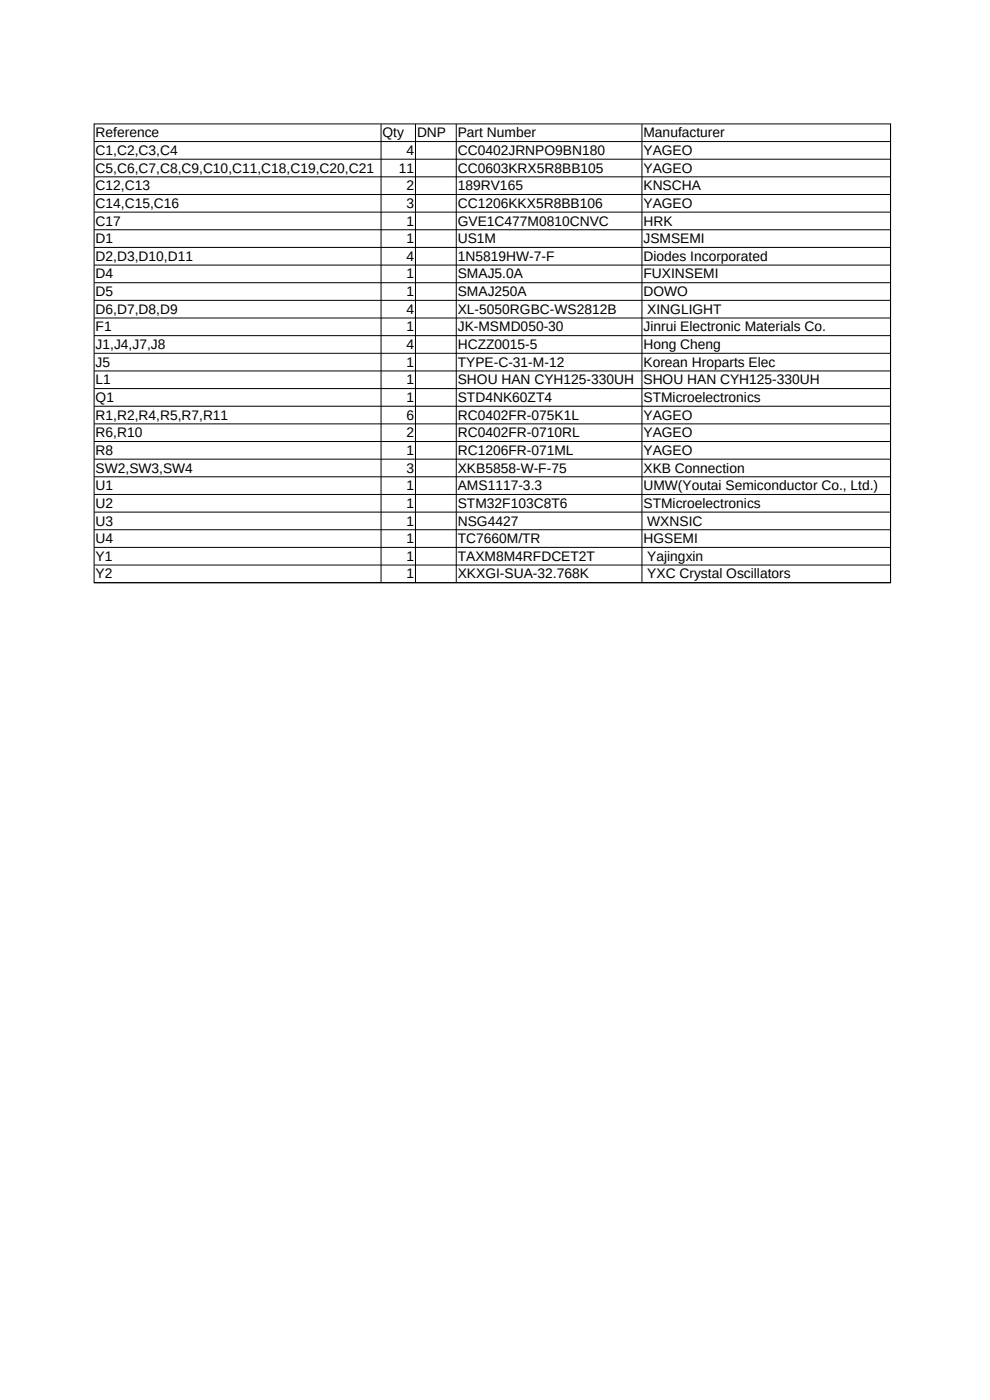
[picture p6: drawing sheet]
<svg xmlns="http://www.w3.org/2000/svg" width="210mm" height="297mm" viewBox="0 0 210 297" stroke-linecap="round" stroke-linejoin="round" font-family="sans-serif">
<defs><g id="words">
<g font-size="2.9">
<text x="20.3" y="29.1">Reference</text>
<text x="81.2" y="29.1">Qty</text>
<text x="88.5" y="29.1">DNP</text>
<text x="97.1" y="29.1">Part Number</text>
<text x="136.5" y="29.1">Manufacturer</text>
<text x="20.3" y="32.9">C1,C2,C3,C4</text>
<text x="86.2" y="32.9">4</text>
<text x="97.1" y="32.9">CC0402JRNPO9BN180</text>
<text x="136.5" y="32.9">YAGEO</text>
<text x="20.3" y="36.6">C5,C6,C7,C8,C9,C10,C11,C18,C19,C20,C21</text>
<text x="20.3" y="40.4">C12,C13</text>
<text x="84.6" y="36.6">11</text>
<text x="86.2" y="40.4">2</text>
<text x="97.1" y="36.6">CC0603KRX5R8BB105</text>
<text x="97.1" y="40.4">189RV165</text>
<text x="136.5" y="36.6">YAGEO</text>
<text x="136.5" y="40.4">KNSCHA</text>
<text x="20.3" y="44.1">C14,C15,C16</text>
<text x="20.3" y="47.8">C17</text>
<text x="86.2" y="44.1">3</text>
<text x="86.2" y="47.8">1</text>
<text x="97.1" y="44.1">CC1206KKX5R8BB106</text>
<text x="97.1" y="47.8">GVE1C477M0810CNVC</text>
<text x="136.5" y="44.1">YAGEO</text>
<text x="136.5" y="47.8">HRK</text>
<text x="20.3" y="51.6">D1</text>
<text x="86.2" y="51.6">1</text>
<text x="97.1" y="51.6">US1M</text>
<text x="136.5" y="51.6">JSMSEMI</text>
<text x="20.3" y="55.3">D2,D3,D10,D11</text>
<text x="20.3" y="59.1">D4</text>
<text x="86.2" y="55.3">4</text>
<text x="86.2" y="59.1">1</text>
<text x="97.1" y="55.3">1N5819HW-7-F</text>
<text x="97.1" y="59.1">SMAJ5.0A</text>
<text x="136.5" y="55.3">Diodes Incorporated</text>
<text x="136.5" y="59.1">FUXINSEMI</text>
<text x="20.3" y="62.8">D5</text>
<text x="86.2" y="62.8">1</text>
<text x="97.1" y="62.8">SMAJ250A</text>
<text x="136.5" y="62.8">DOWO</text>
<text x="20.3" y="66.6">D6,D7,D8,D9</text>
<text x="20.3" y="70.3">F1</text>
<text x="86.2" y="66.6">4</text>
<text x="86.2" y="70.3">1</text>
<text x="97.1" y="66.6">XL-5050RGBC-WS2812B</text>
<text x="97.1" y="70.3">JK-MSMD050-30</text>
<text x="136.5" y="70.3">Jinrui Electronic Materials Co.</text>
<text x="137.3" y="66.6">XINGLIGHT</text>
<text x="20.3" y="74.1">J1,J4,J7,J8</text>
<text x="20.3" y="77.8">J5</text>
<text x="86.2" y="74.1">4</text>
<text x="86.2" y="77.8">1</text>
<text x="97.1" y="74.1">HCZZ0015-5</text>
<text x="97.1" y="77.8">TYPE-C-31-M-12</text>
<text x="136.5" y="74.1">Hong Cheng</text>
<text x="136.5" y="77.8">Korean Hroparts Elec</text>
<text x="20.3" y="81.5">L1</text>
<text x="86.2" y="81.5">1</text>
<text x="97.1" y="81.5">SHOU HAN CYH125-330UH</text>
<text x="136.5" y="81.5">SHOU HAN CYH125-330UH</text>
<text x="20.3" y="85.3">Q1</text>
<text x="20.3" y="89">R1,R2,R4,R5,R7,R11</text>
<text x="86.2" y="85.3">1</text>
<text x="86.2" y="89">6</text>
<text x="97.1" y="85.3">STD4NK60ZT4</text>
<text x="97.1" y="89">RC0402FR-075K1L</text>
<text x="136.5" y="85.3">STMicroelectronics</text>
<text x="136.5" y="89">YAGEO</text>
<text x="20.3" y="92.8">R6,R10</text>
<text x="86.2" y="92.8">2</text>
<text x="97.1" y="92.8">RC0402FR-0710RL</text>
<text x="136.5" y="92.8">YAGEO</text>
<text x="20.3" y="96.5">R8</text>
<text x="20.3" y="100.3">SW2,SW3,SW4</text>
<text x="86.2" y="96.5">1</text>
<text x="86.2" y="100.3">3</text>
<text x="97.1" y="96.5">RC1206FR-071ML</text>
<text x="97.1" y="100.3">XKB5858-W-F-75</text>
<text x="136.5" y="96.5">YAGEO</text>
<text x="136.5" y="100.3">XKB Connection</text>
<text x="20.3" y="104">U1</text>
<text x="20.3" y="107.7">U2</text>
<text x="86.2" y="104">1</text>
<text x="86.2" y="107.7">1</text>
<text x="97.1" y="104">AMS1117-3.3</text>
<text x="97.1" y="107.7">STM32F103C8T6</text>
<text x="136.5" y="104">UMW(Youtai Semiconductor Co., Ltd.)</text>
<text x="136.5" y="107.7">STMicroelectronics</text>
<text x="20.3" y="111.5">U3</text>
<text x="86.2" y="111.5">1</text>
<text x="97.1" y="111.5">NSG4427</text>
<text x="137.3" y="111.5">WXNSIC</text>
<text x="20.3" y="115.2">U4</text>
<text x="20.3" y="119">Y1</text>
<text x="86.2" y="115.2">1</text>
<text x="86.2" y="119">1</text>
<text x="97.1" y="115.2">TC7660M/TR</text>
<text x="97.1" y="119">TAXM8M4RFDCET2T</text>
<text x="136.5" y="115.2">HGSEMI</text>
<text x="137.3" y="119">Yajingxin</text>
<text x="20.3" y="122.7">Y2</text>
<text x="86.2" y="122.7">1</text>
<text x="97.1" y="122.7">XKXGI-SUA-32.768K</text>
<text x="137.3" y="122.7">YXC Crystal Oscillators</text>
</g>
</g></defs>
<g fill="none" stroke="#000" stroke-width=".21">
<path d="M20 26.3h168.9v97.3h-168.9zM20 30h168.9M20 33.8h168.9M20 37.5h168.9M80.8 26.3v97.3M88.1 26.3v97.3M96.8 26.3v97.3M136.2 26.3v97.3M188.9 26.3v97.3h-168.9M20 41.3h168.9M20 45h168.9M20 48.7h168.9"/>
<path d="M20 52.5h168.9M20 56.2h168.9M20 60h168.9M20 63.7h168.9M20 67.5h168.9M20 71.2h168.9M20 74.9h168.9M20 78.7h168.9M20 82.4h168.9M20 86.2h168.9M20 89.9h168.9M20 93.7h168.9"/>
<path d="M20 97.4h168.9M20 101.2h168.9M20 104.9h168.9M20 108.6h168.9M20 112.4h168.9M20 116.1h168.9M20 119.9h168.9"/>
</g>
<use href="#words"/>
</svg>
